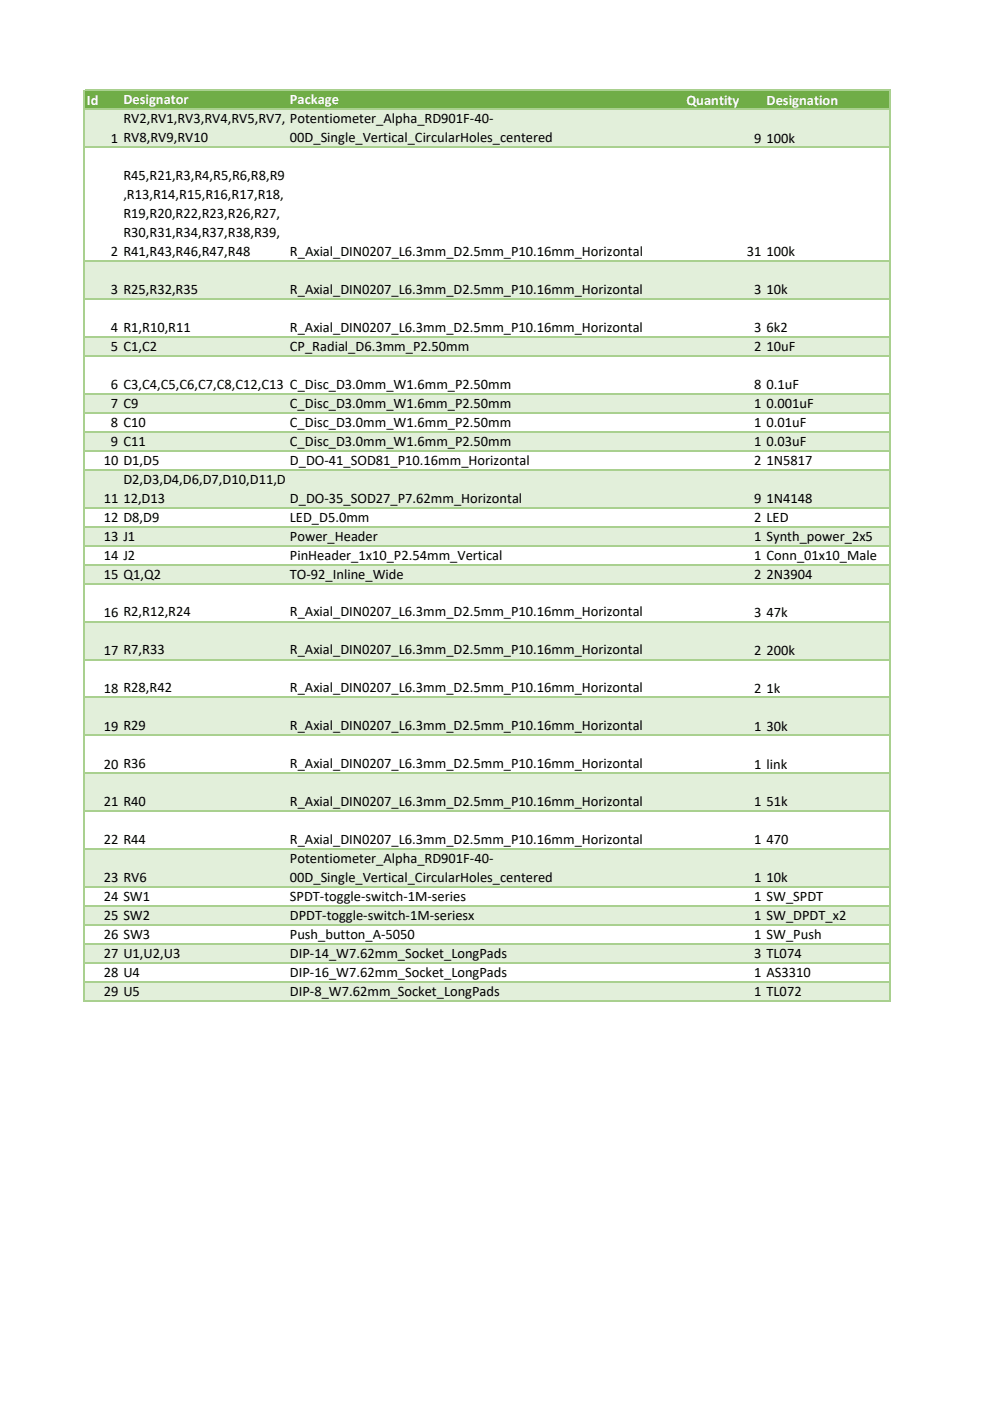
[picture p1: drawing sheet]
<svg xmlns="http://www.w3.org/2000/svg" width="210mm" height="297mm" viewBox="0 0 210 297" stroke-linecap="round" stroke-linejoin="round" font-family="sans-serif">
<defs><g id="words">
<g font-size="3.1" fill="#fff">
<text x="18.4" y="22.2">Id</text>
<text x="26.2" y="22.1">Designator</text>
<text x="61.5" y="22.1">Package</text>
<text x="145.6" y="22.2">Quantity</text>
<text x="162.6" y="22.2">Designation</text>
</g>
<g font-size="3.1">
<text x="26.2" y="26.1">RV2,RV1,RV3,RV4,RV5,RV7, Potentiometer_Alpha_RD901F‐40‐</text>
<text x="23.5" y="30.2">1 RV8,RV9,RV10</text>
<text x="61.5" y="30.2">00D_Single_Vertical_CircularHoles_centered</text>
<text x="160" y="30.2">9 100k</text>
<text x="26.2" y="38.2">R45,R21,R3,R4,R5,R6,R8,R9</text>
<text x="26.2" y="42.2">,R13,R14,R15,R16,R17,R18,</text>
<text x="26.2" y="46.2">R19,R20,R22,R23,R26,R27,</text>
<text x="26.2" y="50.3">R30,R31,R34,R37,R38,R39,</text>
<text x="23.5" y="54.4">2 R41,R43,R46,R47,R48</text>
<text x="61.5" y="54.3">R_Axial_DIN0207_L6.3mm_D2.5mm_P10.16mm_Horizontal</text>
<text x="158.4" y="54.4">31 100k</text>
<text x="23.5" y="62.4">3 R25,R32,R35</text>
<text x="61.5" y="62.3">R_Axial_DIN0207_L6.3mm_D2.5mm_P10.16mm_Horizontal</text>
<text x="160" y="62.4">3 10k</text>
<text x="23.5" y="70.4">4 R1,R10,R11</text>
<text x="61.5" y="70.4">R_Axial_DIN0207_L6.3mm_D2.5mm_P10.16mm_Horizontal</text>
<text x="160" y="70.4">3 6k2</text>
<text x="23.5" y="74.5">5 C1,C2</text>
<text x="61.5" y="74.4">CP_Radial_D6.3mm_P2.50mm</text>
<text x="160" y="74.5">2 10uF</text>
<text x="23.5" y="82.5">6 C3,C4,C5,C6,C7,C8,C12,C13 C_Disc_D3.0mm_W1.6mm_P2.50mm</text>
<text x="160" y="82.5">8 0.1uF</text>
<text x="23.5" y="86.5">7 C9</text>
<text x="61.5" y="86.5">C_Disc_D3.0mm_W1.6mm_P2.50mm</text>
<text x="160" y="86.5">1 0.001uF</text>
<text x="23.5" y="90.6">8 C10</text>
<text x="23.5" y="94.6">9 C11</text>
<text x="61.5" y="90.5">C_Disc_D3.0mm_W1.6mm_P2.50mm</text>
<text x="61.5" y="94.5">C_Disc_D3.0mm_W1.6mm_P2.50mm</text>
<text x="160" y="90.6">1 0.01uF</text>
<text x="160" y="94.6">1 0.03uF</text>
<text x="22" y="98.6">10 D1,D5</text>
<text x="61.5" y="98.5">D_DO‐41_SOD81_P10.16mm_Horizontal</text>
<text x="160" y="98.6">2 1N5817</text>
<text x="22" y="106.6">11</text>
<text x="26.2" y="106.6">12,D13</text>
<text x="26.2" y="102.6">D2,D3,D4,D6,D7,D10,D11,D</text>
<text x="61.5" y="106.6">D_DO‐35_SOD27_P7.62mm_Horizontal</text>
<text x="160" y="106.6">9 1N4148</text>
<text x="22" y="110.7">12 D8,D9</text>
<text x="61.5" y="110.6">LED_D5.0mm</text>
<text x="160" y="110.7">2 LED</text>
<text x="22" y="114.7">13 J1</text>
<text x="22" y="118.7">14 J2</text>
<text x="61.5" y="114.6">Power_Header</text>
<text x="61.5" y="118.6">PinHeader_1x10_P2.54mm_Vertical</text>
<text x="160" y="114.7">1 Synth_power_2x5</text>
<text x="160" y="118.7">1 Conn_01x10_Male</text>
<text x="22" y="122.7">15 Q1,Q2</text>
<text x="61.5" y="122.7">TO‐92_Inline_Wide</text>
<text x="160" y="122.7">2 2N3904</text>
<text x="22" y="130.8">16 R2,R12,R24</text>
<text x="61.5" y="130.7">R_Axial_DIN0207_L6.3mm_D2.5mm_P10.16mm_Horizontal</text>
<text x="160" y="130.8">3 47k</text>
<text x="22" y="138.8">17 R7,R33</text>
<text x="61.5" y="138.7">R_Axial_DIN0207_L6.3mm_D2.5mm_P10.16mm_Horizontal</text>
<text x="160" y="138.8">2 200k</text>
<text x="22" y="146.9">18 R28,R42</text>
<text x="61.5" y="146.8">R_Axial_DIN0207_L6.3mm_D2.5mm_P10.16mm_Horizontal</text>
<text x="160" y="146.9">2 1k</text>
<text x="22" y="154.9">19 R29</text>
<text x="61.5" y="154.8">R_Axial_DIN0207_L6.3mm_D2.5mm_P10.16mm_Horizontal</text>
<text x="160" y="154.9">1 30k</text>
<text x="22" y="162.9">20 R36</text>
<text x="61.5" y="162.9">R_Axial_DIN0207_L6.3mm_D2.5mm_P10.16mm_Horizontal</text>
<text x="160" y="162.9">1 link</text>
<text x="22" y="171">21 R40</text>
<text x="61.5" y="170.9">R_Axial_DIN0207_L6.3mm_D2.5mm_P10.16mm_Horizontal</text>
<text x="160" y="171">1 51k</text>
<text x="22" y="179">22 R44</text>
<text x="61.5" y="179">R_Axial_DIN0207_L6.3mm_D2.5mm_P10.16mm_Horizontal</text>
<text x="160" y="179">1 470</text>
<text x="61.5" y="183">Potentiometer_Alpha_RD901F‐40‐</text>
<text x="22" y="187.1">23 RV6</text>
<text x="22" y="191.1">24 SW1</text>
<text x="61.5" y="187">00D_Single_Vertical_CircularHoles_centered</text>
<text x="61.5" y="191">SPDT‐toggle‐switch‐1M‐series</text>
<text x="160" y="187.1">1 10k</text>
<text x="160" y="191.1">1 SW_SPDT</text>
<text x="22" y="195.1">25 SW2</text>
<text x="61.5" y="195.1">DPDT‐toggle‐switch‐1M‐seriesx</text>
<text x="160" y="195.1">1 SW_DPDT_x2</text>
<text x="22" y="199.1">26 SW3</text>
<text x="22" y="203.2">27 U1,U2,U3</text>
<text x="61.5" y="199.1">Push_button_A‐5050</text>
<text x="61.5" y="203.1">DIP‐14_W7.62mm_Socket_LongPads</text>
<text x="160" y="199.1">1 SW_Push</text>
<text x="160" y="203.2">3 TL074</text>
<text x="22" y="207.2">28 U4</text>
<text x="61.5" y="207.1">DIP‐16_W7.62mm_Socket_LongPads</text>
<text x="160" y="207.2">1 AS3310</text>
<text x="22" y="211.2">29 U5</text>
<text x="61.5" y="211.1">DIP‐8_W7.62mm_Socket_LongPads</text>
<text x="160" y="211.2">1 TL072</text>
</g>
</g></defs>
<path d="M18 19.3h170.8v3.9h-170.8z" fill="#70ad47"/>
<g fill="#e2efda">
<path d="M18 23.2h170.8v8.1h-170.8z"/>
<path d="M18 55.4h170.8v8h-170.8z"/>
<path d="M18 71.5h170.8v4h-170.8z"/>
<path d="M18 83.5h170.8v4.1h-170.8z"/>
<path d="M18 91.6h170.8v4h-170.8z"/>
<path d="M18 99.6h170.8v8.1h-170.8z"/>
<path d="M18 111.7h170.8v4h-170.8z"/>
<path d="M18 119.7h170.8v4.1h-170.8z"/>
<path d="M18 131.8h170.8v8h-170.8z"/>
<path d="M18 147.9h170.8v8h-170.8z"/>
<path d="M18 164h170.8v8h-170.8z"/>
<path d="M18 180h170.8v8.1h-170.8z"/>
<path d="M18 192.1h170.8v4.1h-170.8z"/>
<path d="M18 200.2h170.8v4h-170.8z"/>
<path d="M18 208.2h170.8v4h-170.8z"/>
</g>
<g fill="none" stroke="#a9d08f" stroke-width=".28">
<path d="M17.9 19v193.4M18 19.2h170.9M188.8 19.3v193.1M18 23.2h170.9M18 31.3h170.9M18 55.4h170.9M18 63.4h170.9M18 71.5h170.9M18 75.5h170.9M18 83.5h170.9M18 87.6h170.9M18 91.6h170.9"/>
<path d="M18 95.6h170.9M18 99.6h170.9M18 107.7h170.9M18 111.7h170.9M18 115.7h170.9M18 119.7h170.9M18 123.8h170.9M18 131.8h170.9M18 139.8h170.9M18 147.9h170.9M18 155.9h170.9M18 164h170.9"/>
<path d="M18 172h170.9M18 180.1h170.9M18 188.1h170.9M18 192.1h170.9M18 196.1h170.9M18 200.2h170.9M18 204.2h170.9M18 208.2h170.9M18 212.2h170.9"/>
</g>
<use href="#words"/>
</svg>
